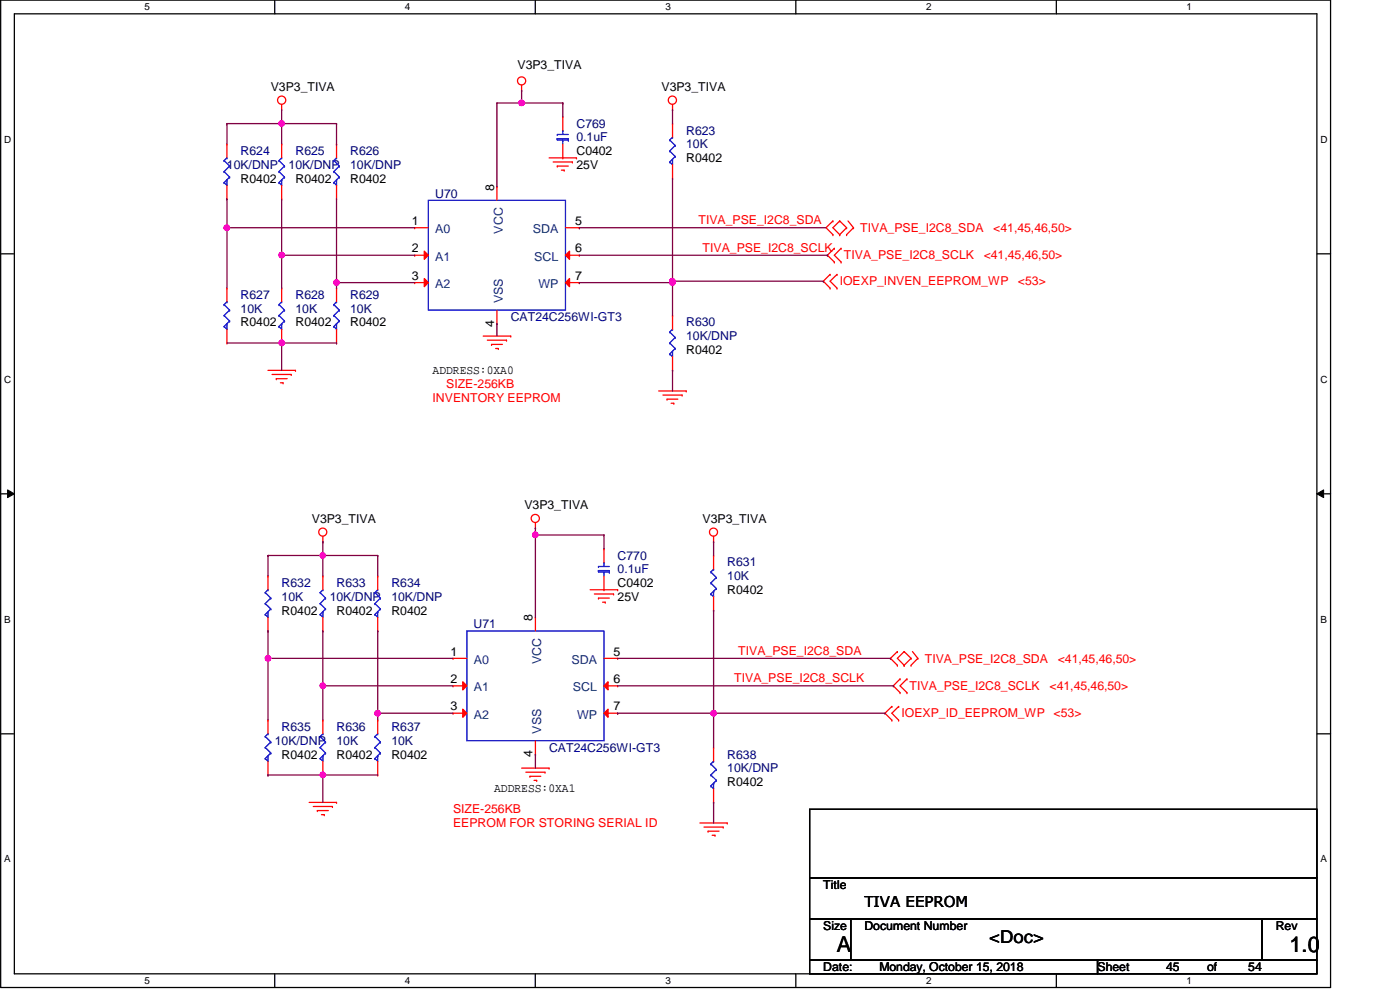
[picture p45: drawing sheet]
<svg xmlns="http://www.w3.org/2000/svg" width="420mm" height="297mm" viewBox="0 0 420 297" stroke-linecap="round" stroke-linejoin="round" font-family="sans-serif">
<defs><g id="words">
<g font-size="6.6">
<text x="251.2" y="285.7">A</text>
<text x="387" y="285.7">1.0</text>
</g>
<text font-size="5.3" x="296.9" y="283">&lt;Doc&gt;</text>
<text font-size="4.5" x="259.4" y="272">TIVA EEPROM</text>
<g font-size="3.7">
<text x="155.3" y="20.6">V3P3_TIVA</text>
<text x="81.3" y="27.2">V3P3_TIVA</text>
<text x="198.5" y="27.2">V3P3_TIVA</text>
<text x="173" y="46.5">C0402</text>
<text x="173" y="50.7">25V</text>
<text x="205.9" y="48.6">R0402</text>
<text x="72.2" y="54.8">R0402</text>
<text x="88.7" y="54.8">R0402</text>
<text x="105.1" y="54.8">R0402</text>
<text x="148.3" y="57.2" transform="rotate(-90 148.3 57.2)">8</text>
<text x="123.6" y="67.5">1</text>
<text x="172.6" y="67.5">5</text>
<text x="123.6" y="75.7">2</text>
<text x="172.6" y="75.7">6</text>
<text x="123.6" y="83.9">3</text>
<text x="172.6" y="83.9">7</text>
<text x="72.2" y="98">R0402</text>
<text x="88.7" y="98">R0402</text>
<text x="105.1" y="98">R0402</text>
<text x="148.3" y="98" transform="rotate(-90 148.3 98)">4</text>
<text x="205.9" y="106.2">R0402</text>
<text x="129.8" y="112.1">ADDRESS:0XA0</text>
<text x="157.4" y="152.7">V3P3_TIVA</text>
<text x="93.6" y="156.8">V3P3_TIVA</text>
<text x="210.9" y="156.8">V3P3_TIVA</text>
<text x="185.4" y="176.1">C0402</text>
<text x="218.3" y="178.2">R0402</text>
<text x="84.5" y="184.4">R0402</text>
<text x="101" y="184.4">R0402</text>
<text x="117.5" y="184.4">R0402</text>
<text x="185.4" y="180.3">25V</text>
<text x="159.8" y="186.4" transform="rotate(-90 159.8 186.4)">8</text>
<text x="135.2" y="196.7">1</text>
<text x="184.1" y="196.7">5</text>
<text x="135.2" y="204.9">2</text>
<text x="184.1" y="204.9">6</text>
<text x="135.2" y="213.1">3</text>
<text x="184.1" y="213.1">7</text>
<text x="84.5" y="227.6">R0402</text>
<text x="101" y="227.6">R0402</text>
<text x="117.5" y="227.6">R0402</text>
<text x="159.8" y="227.2" transform="rotate(-90 159.8 227.2)">4</text>
<text x="148.3" y="237.6">ADDRESS:0XA1</text>
<text x="218.3" y="235.8">R0402</text>
<text x="247.1" y="266.7">Title</text>
<text x="247.1" y="279">Size</text>
<text x="259.4" y="279">Document Number</text>
<text x="382.9" y="279">Rev</text>
<text x="247.1" y="291.4">Date:</text>
<text x="263.9" y="291.4">Monday, October 15, 2018</text>
<text x="329.4" y="291.4">Sheet</text>
<text x="350" y="291.4">45</text>
<text x="362.3" y="291.4">of</text>
<text x="374.6" y="291.4">54</text>
</g>
<g font-size="3.7" fill="#000080">
<text x="173" y="38.3">C769</text>
<text x="205.9" y="40.4">R623</text>
<text x="72.2" y="46.5">R624</text>
<text x="88.7" y="46.5">R625</text>
<text x="105.1" y="46.5">R626</text>
<text x="173" y="42.4">0.1uF</text>
<text x="205.9" y="44.5">10K</text>
<text x="68.1" y="50.7">10K/DNP</text>
<text x="86.6" y="50.7">10K/DNP</text>
<text x="105.1" y="50.7">10K/DNP</text>
<text x="130.6" y="59.3">U70</text>
<text x="72.2" y="89.7">R627</text>
<text x="88.7" y="89.7">R628</text>
<text x="105.1" y="89.7">R629</text>
<text x="72.2" y="93.9">10K</text>
<text x="88.7" y="93.9">10K</text>
<text x="105.1" y="93.9">10K</text>
<text x="153.3" y="96.4">CAT24C256WI-GT3</text>
<text x="205.9" y="98">R630</text>
<text x="205.9" y="102.1">10K/DNP</text>
<text x="185.4" y="167.9">C770</text>
<text x="185.4" y="172">0.1uF</text>
<text x="218.3" y="170">R631</text>
<text x="84.5" y="176.1">R632</text>
<text x="101" y="176.1">R633</text>
<text x="117.5" y="176.1">R634</text>
<text x="218.3" y="174.1">10K</text>
<text x="84.5" y="180.3">10K</text>
<text x="99" y="180.3">10K/DNP</text>
<text x="117.5" y="180.3">10K/DNP</text>
<text x="142.1" y="188.5">U71</text>
<text x="84.5" y="219.4">R635</text>
<text x="101" y="219.4">R636</text>
<text x="117.5" y="219.4">R637</text>
<text x="82.5" y="223.5">10K/DNP</text>
<text x="101" y="223.5">10K</text>
<text x="117.5" y="223.5">10K</text>
<text x="164.8" y="225.6">CAT24C256WI-GT3</text>
<text x="218.3" y="227.6">R638</text>
<text x="218.3" y="231.7">10K/DNP</text>
</g>
<g font-size="3.7" fill="#004080">
<text x="130.6" y="70">A0</text>
<text x="150.9" y="70.1" transform="rotate(-90 150.9 70.1)">VCC</text>
<text x="159.9" y="70">SDA</text>
<text x="130.6" y="78.2">A1</text>
<text x="160.3" y="78.2">SCL</text>
<text x="130.6" y="86.4">A2</text>
<text x="161.6" y="86.4">WP</text>
<text x="150.9" y="91" transform="rotate(-90 150.9 91)">VSS</text>
<text x="142.2" y="199.2">A0</text>
<text x="162.4" y="199.3" transform="rotate(-90 162.4 199.3)">VCC</text>
<text x="171.5" y="199.2">SDA</text>
<text x="142.2" y="207.4">A1</text>
<text x="171.9" y="207.4">SCL</text>
<text x="142.2" y="215.6">A2</text>
<text x="173.2" y="215.6">WP</text>
<text x="162.4" y="220.2" transform="rotate(-90 162.4 220.2)">VSS</text>
</g>
<g font-size="3.7" fill="#f00">
<text x="209.6" y="67.3">TIVA_PSE_I2C8_SDA</text>
<text x="258.2" y="69.6">TIVA_PSE_I2C8_SDA</text>
<text x="298.1" y="69.6">&lt;41,45,46,50&gt;</text>
<text x="210.9" y="75.6">TIVA_PSE_I2C8_SCLK</text>
<text x="253.3" y="77.8">TIVA_PSE_I2C8_SCLK</text>
<text x="295.2" y="77.8">&lt;41,45,46,50&gt;</text>
<text x="252" y="85.6">IOEXP_INVEN_EEPROM_WP</text>
<text x="305.5" y="85.6">&lt;53&gt;</text>
<text x="133.9" y="116.5">SIZE-256KB</text>
<text x="129.8" y="120.6">INVENTORY EEPROM</text>
<text x="221.6" y="196.5">TIVA_PSE_I2C8_SDA</text>
<text x="277.5" y="198.8">TIVA_PSE_I2C8_SDA</text>
<text x="317.4" y="198.8">&lt;41,45,46,50&gt;</text>
<text x="220.3" y="204.8">TIVA_PSE_I2C8_SCLK</text>
<text x="273" y="207">TIVA_PSE_I2C8_SCLK</text>
<text x="315" y="207">&lt;41,45,46,50&gt;</text>
<text x="270.5" y="215.3">IOEXP_ID_EEPROM_WP</text>
<text x="316.2" y="215.3">&lt;53&gt;</text>
<text x="136" y="244.1">SIZE-256KB</text>
<text x="136" y="248.2">EEPROM FOR STORING SERIAL ID</text>
</g>
<g font-size="3">
<text x="43.4" y="3.1">5</text>
<text x="121.5" y="3.1">4</text>
<text x="199.7" y="3.1">3</text>
<text x="277.9" y="3.1">2</text>
<text x="356.1" y="3.1">1</text>
<text x="1.3" y="42.8">D</text>
<text x="396.3" y="42.8">D</text>
<text x="1.3" y="114.8">C</text>
<text x="396.3" y="114.8">C</text>
<text x="1.3" y="186.8">B</text>
<text x="396.3" y="186.8">B</text>
<text x="1.3" y="258.8">A</text>
<text x="396.3" y="258.8">A</text>
<text x="43.4" y="295.2">5</text>
<text x="121.5" y="295.2">4</text>
<text x="199.7" y="295.2">3</text>
<text x="277.9" y="295.2">2</text>
<text x="356.1" y="295.2">1</text>
</g>
</g></defs>
<path d="M.2 0h399.1v296.3h-399.1zM4.3 4.1h390.9v288.1h-390.9z" fill="none" stroke="#000" stroke-width=".38"/>
<g fill="#fff">
<path d="M43.4 .5h1.6v3.2h-1.6z"/>
<path d="M43.4 292.6h1.6v3.3h-1.6z"/>
</g>
<path d="M82.5 0v4.1M82.5 292.2v4.1" fill="none" stroke="#000" stroke-width=".38"/>
<g fill="#fff">
<path d="M121.5 .5h1.6v3.2h-1.6z"/>
<path d="M121.5 292.6h1.6v3.3h-1.6z"/>
</g>
<path d="M160.6 0v4.1M160.6 292.2v4.1" fill="none" stroke="#000" stroke-width=".38"/>
<g fill="#fff">
<path d="M199.7 .5h1.6v3.2h-1.6z"/>
<path d="M199.7 292.6h1.6v3.3h-1.6z"/>
</g>
<path d="M238.8 0v4.1M238.8 292.2v4.1" fill="none" stroke="#000" stroke-width=".38"/>
<g fill="#fff">
<path d="M277.9 .5h1.6v3.2h-1.6z"/>
<path d="M277.9 292.6h1.6v3.3h-1.6z"/>
</g>
<path d="M317 0v4.1M317 292.2v4.1" fill="none" stroke="#000" stroke-width=".38"/>
<g fill="#fff">
<path d="M356.1 .5h1.6v3.2h-1.6z"/>
<path d="M356.1 292.6h1.6v3.3h-1.6z"/>
<path d="M1.3 40.1h2.1v3.3h-2.1z"/>
<path d="M396.3 40.1h2.1v3.3h-2.1z"/>
<path d="M1.3 112.1h2.1v3.3h-2.1z"/>
<path d="M396.3 112.1h2.1v3.3h-2.1z"/>
</g>
<path d="M.2 76.2h4.1M395.2 76.2h4.1" fill="none" stroke="#000" stroke-width=".38"/>
<g fill="#fff">
<path d="M1.3 184.1h1.9v3.3h-1.9z"/>
<path d="M396.3 184.1h1.9v3.3h-1.9z"/>
</g>
<path d="M.2 148.2h4.1M395.2 148.2h4.1" fill="none" stroke="#000" stroke-width=".38"/>
<path d="M2.3 147l2 1.2-2 1.1zM395.2 148.2l2-1.2v2.3z" fill="#000"/>
<path d="M2.3 147l2 1.2-2 1.1zM395.2 148.2l2-1.2v2.3z" fill="none" stroke="#000" stroke-width=".3"/>
<g fill="#fff">
<path d="M1.2 256.2h2v3.2h-2z"/>
<path d="M396.2 256.2h2v3.2h-2z"/>
</g>
<path d="M.2 220.2h4.1M395.2 220.2h4.1" fill="none" stroke="#000" stroke-width=".38"/>
<path d="M156.5 25.5v1.7" fill="none" stroke="#f00" stroke-width=".38"/>
<circle cx="156.5" cy="27.2" r=".19" fill="#f00"/>
<g fill="none" stroke="#f00" stroke-width=".38">
<path d="M164.8 47.4h8.2"/>
<circle cx="156.5" cy="24.3" r="1.22"/>
</g>
<circle cx="173" cy="47.4" r=".19" fill="#f00"/>
<path d="M166 48.6h5.8" fill="none" stroke="#f00" stroke-width=".38"/>
<circle cx="171.8" cy="48.6" r=".19" fill="#f00"/>
<path d="M167.2 49.8h3.3" fill="none" stroke="#f00" stroke-width=".38"/>
<circle cx="167.2" cy="49.8" r=".19" fill="#f00"/>
<path d="M168.5 51.1h.8" fill="none" stroke="#f00" stroke-width=".38"/>
<circle cx="169.3" cy="51.1" r=".19" fill="#f00"/>
<path d="M145 100.8h8.3" fill="none" stroke="#f00" stroke-width=".38"/>
<circle cx="153.3" cy="100.8" r=".19" fill="#f00"/>
<path d="M146.3 102.1h5.7" fill="none" stroke="#f00" stroke-width=".38"/>
<circle cx="152" cy="102.1" r=".19" fill="#f00"/>
<path d="M147.5 103.3h3.3" fill="none" stroke="#f00" stroke-width=".38"/>
<circle cx="147.5" cy="103.3" r=".19" fill="#f00"/>
<path d="M148.7 104.6h.9" fill="none" stroke="#f00" stroke-width=".38"/>
<circle cx="149.6" cy="104.6" r=".19" fill="#f00"/>
<path d="M80.4 111.1h8.3" fill="none" stroke="#f00" stroke-width=".38"/>
<circle cx="88.7" cy="111.1" r=".19" fill="#f00"/>
<path d="M81.6 112.4h5.8" fill="none" stroke="#f00" stroke-width=".38"/>
<circle cx="87.4" cy="112.4" r=".19" fill="#f00"/>
<path d="M82.9 113.6h3.3" fill="none" stroke="#f00" stroke-width=".38"/>
<circle cx="82.9" cy="113.6" r=".19" fill="#f00"/>
<path d="M84.1 114.9h.9" fill="none" stroke="#f00" stroke-width=".38"/>
<circle cx="85" cy="114.9" r=".19" fill="#f00"/>
<path d="M84.5 31.3v1.6" fill="none" stroke="#f00" stroke-width=".38"/>
<circle cx="84.5" cy="32.9" r=".19" fill="#f00"/>
<g fill="none" stroke="#f00" stroke-width=".38">
<path d="M201.8 31.3v1.6"/>
<circle cx="84.5" cy="30.1" r="1.23"/>
</g>
<circle cx="201.8" cy="32.9" r=".19" fill="#f00"/>
<g fill="none" stroke="#f00" stroke-width=".38">
<path d="M197.7 117.3h8.2"/>
<circle cx="201.8" cy="30.1" r="1.23"/>
</g>
<circle cx="205.9" cy="117.3" r=".19" fill="#f00"/>
<path d="M199 118.5h5.7" fill="none" stroke="#f00" stroke-width=".38"/>
<circle cx="204.7" cy="118.5" r=".19" fill="#f00"/>
<path d="M200.2 119.8h3.2" fill="none" stroke="#f00" stroke-width=".38"/>
<circle cx="200.2" cy="119.8" r=".19" fill="#f00"/>
<path d="M201.4 121h.8" fill="none" stroke="#f00" stroke-width=".38"/>
<circle cx="202.2" cy="121" r=".19" fill="#f00"/>
<path d="M160.7 156.8v1.7" fill="none" stroke="#f00" stroke-width=".38"/>
<circle cx="160.7" cy="158.5" r=".19" fill="#f00"/>
<g fill="none" stroke="#f00" stroke-width=".38">
<path d="M177.1 177h8.3"/>
<circle cx="160.6" cy="155.6" r="1.22"/>
</g>
<circle cx="185.4" cy="177" r=".19" fill="#f00"/>
<path d="M178.4 178.2h5.7" fill="none" stroke="#f00" stroke-width=".38"/>
<circle cx="184.1" cy="178.2" r=".19" fill="#f00"/>
<path d="M179.6 179.5h3.3" fill="none" stroke="#f00" stroke-width=".38"/>
<circle cx="179.6" cy="179.5" r=".19" fill="#f00"/>
<path d="M180.8 180.7h.8" fill="none" stroke="#f00" stroke-width=".38"/>
<circle cx="181.6" cy="180.7" r=".19" fill="#f00"/>
<path d="M156.5 230.5h8.3" fill="none" stroke="#f00" stroke-width=".38"/>
<circle cx="164.8" cy="230.5" r=".19" fill="#f00"/>
<path d="M157.8 231.7h5.8" fill="none" stroke="#f00" stroke-width=".38"/>
<circle cx="163.6" cy="231.7" r=".19" fill="#f00"/>
<path d="M159 232.9h3.3" fill="none" stroke="#f00" stroke-width=".38"/>
<circle cx="159" cy="232.9" r=".19" fill="#f00"/>
<path d="M160.3 234.1h.8" fill="none" stroke="#f00" stroke-width=".38"/>
<circle cx="161.1" cy="234.1" r=".19" fill="#f00"/>
<path d="M92.8 240.7h8.2" fill="none" stroke="#f00" stroke-width=".38"/>
<circle cx="101" cy="240.7" r=".19" fill="#f00"/>
<path d="M94 242h5.8" fill="none" stroke="#f00" stroke-width=".38"/>
<circle cx="99.8" cy="242" r=".19" fill="#f00"/>
<path d="M95.2 243.2h3.3" fill="none" stroke="#f00" stroke-width=".38"/>
<circle cx="95.2" cy="243.2" r=".19" fill="#f00"/>
<path d="M96.5 244.4h.8" fill="none" stroke="#f00" stroke-width=".38"/>
<circle cx="97.3" cy="244.4" r=".19" fill="#f00"/>
<path d="M96.9 160.9v1.7" fill="none" stroke="#f00" stroke-width=".38"/>
<circle cx="96.9" cy="162.6" r=".19" fill="#f00"/>
<g fill="none" stroke="#f00" stroke-width=".38">
<path d="M214.2 160.9v1.7"/>
<circle cx="96.9" cy="159.7" r="1.21"/>
</g>
<circle cx="214.2" cy="162.6" r=".19" fill="#f00"/>
<g fill="none" stroke="#f00" stroke-width=".38">
<path d="M210 246.9h8.3"/>
<circle cx="214.1" cy="159.7" r="1.21"/>
</g>
<circle cx="218.3" cy="246.9" r=".19" fill="#f00"/>
<path d="M211.3 248.2h5.7" fill="none" stroke="#f00" stroke-width=".38"/>
<circle cx="217" cy="248.2" r=".19" fill="#f00"/>
<path d="M212.5 249.4h3.3" fill="none" stroke="#f00" stroke-width=".38"/>
<circle cx="212.5" cy="249.4" r=".19" fill="#f00"/>
<path d="M213.7 250.6h.9" fill="none" stroke="#f00" stroke-width=".38"/>
<circle cx="214.6" cy="250.6" r=".19" fill="#f00"/>
<path d="M249.1 82.3l-2 2.1" fill="none" stroke="#f00" stroke-width=".38"/>
<circle cx="249.1" cy="82.3" r=".19" fill="#f00"/>
<path d="M247.1 84.4l2 2" fill="none" stroke="#f00" stroke-width=".38"/>
<circle cx="249.1" cy="86.4" r=".19" fill="#f00"/>
<path d="M249.1 84.4l2.1 2" fill="none" stroke="#f00" stroke-width=".38"/>
<circle cx="251.2" cy="86.4" r=".19" fill="#f00"/>
<path d="M251.2 82.3l-2.1 2.1" fill="none" stroke="#f00" stroke-width=".38"/>
<circle cx="251.2" cy="82.3" r=".19" fill="#f00"/>
<path d="M267.7 212l-2.1 2" fill="none" stroke="#f00" stroke-width=".38"/>
<circle cx="267.7" cy="212" r=".19" fill="#f00"/>
<path d="M265.6 214l2.1 2.1" fill="none" stroke="#f00" stroke-width=".38"/>
<circle cx="267.7" cy="216.1" r=".19" fill="#f00"/>
<path d="M267.7 214l2 2.1" fill="none" stroke="#f00" stroke-width=".38"/>
<circle cx="269.7" cy="216.1" r=".19" fill="#f00"/>
<path d="M269.7 212l-2 2" fill="none" stroke="#f00" stroke-width=".38"/>
<circle cx="269.7" cy="212" r=".19" fill="#f00"/>
<path d="M250.4 74.5l-2.1 2.1" fill="none" stroke="#f00" stroke-width=".38"/>
<circle cx="250.4" cy="74.5" r=".19" fill="#f00"/>
<path d="M248.3 76.6l2.1 2" fill="none" stroke="#f00" stroke-width=".38"/>
<circle cx="250.4" cy="78.6" r=".19" fill="#f00"/>
<path d="M250.4 76.6l2 2" fill="none" stroke="#f00" stroke-width=".38"/>
<circle cx="252.4" cy="78.6" r=".19" fill="#f00"/>
<path d="M252.4 74.5l-2 2.1" fill="none" stroke="#f00" stroke-width=".38"/>
<circle cx="252.4" cy="74.5" r=".19" fill="#f00"/>
<path d="M250 66.3l-2.1 2" fill="none" stroke="#f00" stroke-width=".38"/>
<circle cx="250" cy="66.3" r=".19" fill="#f00"/>
<path d="M247.9 68.3l2.1 2.1" fill="none" stroke="#f00" stroke-width=".38"/>
<circle cx="250" cy="70.4" r=".19" fill="#f00"/>
<path d="M250 68.3l2 2.1" fill="none" stroke="#f00" stroke-width=".38"/>
<circle cx="252" cy="70.4" r=".19" fill="#f00"/>
<path d="M252 66.3l-2 2" fill="none" stroke="#f00" stroke-width=".38"/>
<circle cx="252" cy="66.3" r=".19" fill="#f00"/>
<path d="M252 66.3l2.1 2" fill="none" stroke="#f00" stroke-width=".38"/>
<circle cx="254.1" cy="68.3" r=".19" fill="#f00"/>
<path d="M254.1 68.3l-2.1 2.1" fill="none" stroke="#f00" stroke-width=".38"/>
<circle cx="252" cy="70.4" r=".19" fill="#f00"/>
<path d="M254.5 66.3l1.6 2" fill="none" stroke="#f00" stroke-width=".38"/>
<circle cx="256.1" cy="68.3" r=".19" fill="#f00"/>
<path d="M256.1 68.3l-2 2.1" fill="none" stroke="#f00" stroke-width=".38"/>
<circle cx="254.1" cy="70.4" r=".19" fill="#f00"/>
<path d="M269.3 195.5l-2.1 2" fill="none" stroke="#f00" stroke-width=".38"/>
<circle cx="269.3" cy="195.5" r=".19" fill="#f00"/>
<path d="M267.2 197.5l2.1 2.1" fill="none" stroke="#f00" stroke-width=".38"/>
<circle cx="269.3" cy="199.6" r=".19" fill="#f00"/>
<path d="M269.3 197.5l2 2.1" fill="none" stroke="#f00" stroke-width=".38"/>
<circle cx="271.3" cy="199.6" r=".19" fill="#f00"/>
<path d="M271.3 195.5l-2 2" fill="none" stroke="#f00" stroke-width=".38"/>
<circle cx="271.3" cy="195.5" r=".19" fill="#f00"/>
<path d="M271.3 195.5l2.1 2" fill="none" stroke="#f00" stroke-width=".38"/>
<circle cx="273.4" cy="197.5" r=".19" fill="#f00"/>
<path d="M273.4 197.5l-2.1 2.1" fill="none" stroke="#f00" stroke-width=".38"/>
<circle cx="271.3" cy="199.6" r=".19" fill="#f00"/>
<path d="M273.8 195.5l1.7 2" fill="none" stroke="#f00" stroke-width=".38"/>
<circle cx="275.5" cy="197.5" r=".19" fill="#f00"/>
<path d="M275.5 197.5l-2.1 2.1" fill="none" stroke="#f00" stroke-width=".38"/>
<circle cx="273.4" cy="199.6" r=".19" fill="#f00"/>
<path d="M270.1 203.7l-2 2.1" fill="none" stroke="#f00" stroke-width=".38"/>
<circle cx="270.1" cy="203.7" r=".19" fill="#f00"/>
<path d="M268.1 205.8l2 2" fill="none" stroke="#f00" stroke-width=".38"/>
<circle cx="270.1" cy="207.8" r=".19" fill="#f00"/>
<path d="M270.1 205.8l2.1 2" fill="none" stroke="#f00" stroke-width=".38"/>
<circle cx="272.2" cy="207.8" r=".19" fill="#f00"/>
<path d="M272.2 203.7l-2.1 2.1" fill="none" stroke="#f00" stroke-width=".38"/>
<circle cx="272.2" cy="203.7" r=".19" fill="#f00"/>
<path d="M243 242.8h152.2v20.6h-152.2zM243 263.4h152.2v12.3h-152.2zM243 275.7h12.3v12.4h-12.3zM255.3 275.7h123.4v12.4h-123.4zM378.7 275.7h16.5v12.4h-16.5zM243 288.1h86.4v4.1h-86.4zM329.4 288.1h65.8v4.1h-65.8z" fill="none" stroke="#000" stroke-width=".38"/>
<path d="M67.3 98l.8 .8" fill="none" stroke="#00f" stroke-width=".38"/>
<circle cx="67.3" cy="98" r=".19" fill="#00f"/>
<path d="M68.9 96.3l-1.6 1.7" fill="none" stroke="#00f" stroke-width=".38"/>
<circle cx="68.9" cy="96.3" r=".19" fill="#00f"/>
<path d="M67.3 94.7l1.6 1.6" fill="none" stroke="#00f" stroke-width=".38"/>
<circle cx="67.3" cy="94.7" r=".19" fill="#00f"/>
<path d="M68.9 93l-1.6 1.7" fill="none" stroke="#00f" stroke-width=".38"/>
<circle cx="68.9" cy="93" r=".19" fill="#00f"/>
<path d="M67.3 91.4l1.6 1.6" fill="none" stroke="#00f" stroke-width=".38"/>
<circle cx="67.3" cy="91.4" r=".19" fill="#00f"/>
<path d="M68.1 90.6l-.8 .8" fill="none" stroke="#00f" stroke-width=".38"/>
<circle cx="68.1" cy="90.6" r=".19" fill="#00f"/>
<path d="M68.1 97.2v1.6" fill="none" stroke="#00f" stroke-width=".38"/>
<circle cx="68.1" cy="97.2" r=".19" fill="#00f"/>
<path d="M68.1 98.8v4.1" fill="none" stroke="#f00" stroke-width=".38"/>
<circle cx="68.1" cy="102.9" r=".19" fill="#f00"/>
<path d="M68.1 86.4v4.2" fill="none" stroke="#f00" stroke-width=".38"/>
<circle cx="68.1" cy="86.4" r=".19" fill="#f00"/>
<path d="M213.3 178.2l.9 .8" fill="none" stroke="#00f" stroke-width=".38"/>
<circle cx="213.3" cy="178.2" r=".19" fill="#00f"/>
<path d="M215 176.6l-1.7 1.6" fill="none" stroke="#00f" stroke-width=".38"/>
<circle cx="215" cy="176.6" r=".19" fill="#00f"/>
<path d="M213.3 174.9l1.7 1.7" fill="none" stroke="#00f" stroke-width=".38"/>
<circle cx="213.3" cy="174.9" r=".19" fill="#00f"/>
<path d="M215 173.3l-1.7 1.6" fill="none" stroke="#00f" stroke-width=".38"/>
<circle cx="215" cy="173.3" r=".19" fill="#00f"/>
<path d="M213.3 171.6l1.7 1.7" fill="none" stroke="#00f" stroke-width=".38"/>
<circle cx="213.3" cy="171.6" r=".19" fill="#00f"/>
<path d="M214.2 170.8l-.9 .8" fill="none" stroke="#00f" stroke-width=".38"/>
<circle cx="214.2" cy="170.8" r=".19" fill="#00f"/>
<path d="M214.2 177.4v1.6" fill="none" stroke="#00f" stroke-width=".38"/>
<circle cx="214.2" cy="177.4" r=".19" fill="#00f"/>
<path d="M214.2 179v4.1" fill="none" stroke="#f00" stroke-width=".38"/>
<circle cx="214.2" cy="183.1" r=".19" fill="#f00"/>
<path d="M214.2 166.7v4.1" fill="none" stroke="#f00" stroke-width=".38"/>
<circle cx="214.2" cy="166.7" r=".19" fill="#f00"/>
<path d="M67.3 54.8l.8 .8" fill="none" stroke="#00f" stroke-width=".38"/>
<circle cx="67.3" cy="54.8" r=".19" fill="#00f"/>
<path d="M68.9 53.1l-1.6 1.7" fill="none" stroke="#00f" stroke-width=".38"/>
<circle cx="68.9" cy="53.1" r=".19" fill="#00f"/>
<path d="M67.3 51.5l1.6 1.6" fill="none" stroke="#00f" stroke-width=".38"/>
<circle cx="67.3" cy="51.5" r=".19" fill="#00f"/>
<path d="M68.9 49.8l-1.6 1.7" fill="none" stroke="#00f" stroke-width=".38"/>
<circle cx="68.9" cy="49.8" r=".19" fill="#00f"/>
<path d="M67.3 48.2l1.6 1.6" fill="none" stroke="#00f" stroke-width=".38"/>
<circle cx="67.3" cy="48.2" r=".19" fill="#00f"/>
<path d="M68.1 47.4l-.8 .8" fill="none" stroke="#00f" stroke-width=".38"/>
<circle cx="68.1" cy="47.4" r=".19" fill="#00f"/>
<path d="M68.1 53.9v1.7" fill="none" stroke="#00f" stroke-width=".38"/>
<circle cx="68.1" cy="53.9" r=".19" fill="#00f"/>
<path d="M68.1 55.6v4.1" fill="none" stroke="#f00" stroke-width=".38"/>
<circle cx="68.1" cy="59.7" r=".19" fill="#f00"/>
<path d="M68.1 43.2v4.2" fill="none" stroke="#f00" stroke-width=".38"/>
<circle cx="68.1" cy="43.2" r=".19" fill="#f00"/>
<path d="M213.3 235.8l.9 .8" fill="none" stroke="#00f" stroke-width=".38"/>
<circle cx="213.3" cy="235.8" r=".19" fill="#00f"/>
<path d="M215 234.1l-1.7 1.7" fill="none" stroke="#00f" stroke-width=".38"/>
<circle cx="215" cy="234.1" r=".19" fill="#00f"/>
<path d="M213.3 232.5l1.7 1.6" fill="none" stroke="#00f" stroke-width=".38"/>
<circle cx="213.3" cy="232.5" r=".19" fill="#00f"/>
<path d="M215 230.9l-1.7 1.6" fill="none" stroke="#00f" stroke-width=".38"/>
<circle cx="215" cy="230.9" r=".19" fill="#00f"/>
<path d="M213.3 229.2l1.7 1.7" fill="none" stroke="#00f" stroke-width=".38"/>
<circle cx="213.3" cy="229.2" r=".19" fill="#00f"/>
<path d="M214.2 228.4l-.9 .8" fill="none" stroke="#00f" stroke-width=".38"/>
<circle cx="214.2" cy="228.4" r=".19" fill="#00f"/>
<path d="M214.2 235v1.6" fill="none" stroke="#00f" stroke-width=".38"/>
<circle cx="214.2" cy="235" r=".19" fill="#00f"/>
<path d="M214.2 236.6v4.1" fill="none" stroke="#f00" stroke-width=".38"/>
<circle cx="214.2" cy="240.7" r=".19" fill="#f00"/>
<path d="M214.2 224.3v4.1" fill="none" stroke="#f00" stroke-width=".38"/>
<circle cx="214.2" cy="224.3" r=".19" fill="#f00"/>
<path d="M83.7 98l.8 .8" fill="none" stroke="#00f" stroke-width=".38"/>
<circle cx="83.7" cy="98" r=".19" fill="#00f"/>
<path d="M85.4 96.3l-1.7 1.7" fill="none" stroke="#00f" stroke-width=".38"/>
<circle cx="85.4" cy="96.3" r=".19" fill="#00f"/>
<path d="M83.7 94.7l1.7 1.6" fill="none" stroke="#00f" stroke-width=".38"/>
<circle cx="83.7" cy="94.7" r=".19" fill="#00f"/>
<path d="M85.4 93l-1.7 1.7" fill="none" stroke="#00f" stroke-width=".38"/>
<circle cx="85.4" cy="93" r=".19" fill="#00f"/>
<path d="M83.7 91.4l1.7 1.6" fill="none" stroke="#00f" stroke-width=".38"/>
<circle cx="83.7" cy="91.4" r=".19" fill="#00f"/>
<path d="M84.5 90.6l-.8 .8" fill="none" stroke="#00f" stroke-width=".38"/>
<circle cx="84.5" cy="90.6" r=".19" fill="#00f"/>
<path d="M84.5 97.2v1.6" fill="none" stroke="#00f" stroke-width=".38"/>
<circle cx="84.5" cy="97.2" r=".19" fill="#00f"/>
<path d="M84.5 98.8v4.1" fill="none" stroke="#f00" stroke-width=".38"/>
<circle cx="84.5" cy="102.9" r=".19" fill="#f00"/>
<path d="M84.5 86.4v4.2" fill="none" stroke="#f00" stroke-width=".38"/>
<circle cx="84.5" cy="86.4" r=".19" fill="#f00"/>
<path d="M79.6 184.4l.8 .8" fill="none" stroke="#00f" stroke-width=".38"/>
<circle cx="79.6" cy="184.4" r=".19" fill="#00f"/>
<path d="M81.3 182.7l-1.7 1.7" fill="none" stroke="#00f" stroke-width=".38"/>
<circle cx="81.3" cy="182.7" r=".19" fill="#00f"/>
<path d="M79.6 181.1l1.7 1.6" fill="none" stroke="#00f" stroke-width=".38"/>
<circle cx="79.6" cy="181.1" r=".19" fill="#00f"/>
<path d="M81.3 179.5l-1.7 1.6" fill="none" stroke="#00f" stroke-width=".38"/>
<circle cx="81.3" cy="179.5" r=".19" fill="#00f"/>
<path d="M79.6 177.8l1.7 1.7" fill="none" stroke="#00f" stroke-width=".38"/>
<circle cx="79.6" cy="177.8" r=".19" fill="#00f"/>
<path d="M80.4 177l-.8 .8" fill="none" stroke="#00f" stroke-width=".38"/>
<circle cx="80.4" cy="177" r=".19" fill="#00f"/>
<path d="M80.4 183.6v1.6" fill="none" stroke="#00f" stroke-width=".38"/>
<circle cx="80.4" cy="183.6" r=".19" fill="#00f"/>
<path d="M80.4 185.2v4.1" fill="none" stroke="#f00" stroke-width=".38"/>
<circle cx="80.4" cy="189.3" r=".19" fill="#f00"/>
<path d="M80.4 172.8v4.2" fill="none" stroke="#f00" stroke-width=".38"/>
<circle cx="80.4" cy="172.8" r=".19" fill="#f00"/>
<path d="M83.7 54.8l.8 .8" fill="none" stroke="#00f" stroke-width=".38"/>
<circle cx="83.7" cy="54.8" r=".19" fill="#00f"/>
<path d="M85.4 53.1l-1.7 1.7" fill="none" stroke="#00f" stroke-width=".38"/>
<circle cx="85.4" cy="53.1" r=".19" fill="#00f"/>
<path d="M83.7 51.5l1.7 1.6" fill="none" stroke="#00f" stroke-width=".38"/>
<circle cx="83.7" cy="51.5" r=".19" fill="#00f"/>
<path d="M85.4 49.8l-1.7 1.7" fill="none" stroke="#00f" stroke-width=".38"/>
<circle cx="85.4" cy="49.8" r=".19" fill="#00f"/>
<path d="M83.7 48.2l1.7 1.6" fill="none" stroke="#00f" stroke-width=".38"/>
<circle cx="83.7" cy="48.2" r=".19" fill="#00f"/>
<path d="M84.5 47.4l-.8 .8" fill="none" stroke="#00f" stroke-width=".38"/>
<circle cx="84.5" cy="47.4" r=".19" fill="#00f"/>
<path d="M84.5 53.9v1.7" fill="none" stroke="#00f" stroke-width=".38"/>
<circle cx="84.5" cy="53.9" r=".19" fill="#00f"/>
<path d="M84.5 55.6v4.1" fill="none" stroke="#f00" stroke-width=".38"/>
<circle cx="84.5" cy="59.7" r=".19" fill="#f00"/>
<path d="M84.5 43.2v4.2" fill="none" stroke="#f00" stroke-width=".38"/>
<circle cx="84.5" cy="43.2" r=".19" fill="#f00"/>
<path d="M96.1 227.6l.8 .8" fill="none" stroke="#00f" stroke-width=".38"/>
<circle cx="96.1" cy="227.6" r=".19" fill="#00f"/>
<path d="M97.7 225.9l-1.6 1.7" fill="none" stroke="#00f" stroke-width=".38"/>
<circle cx="97.7" cy="225.9" r=".19" fill="#00f"/>
<path d="M96.1 224.3l1.6 1.6" fill="none" stroke="#00f" stroke-width=".38"/>
<circle cx="96.1" cy="224.3" r=".19" fill="#00f"/>
<path d="M97.7 222.6l-1.6 1.7" fill="none" stroke="#00f" stroke-width=".38"/>
<circle cx="97.7" cy="222.6" r=".19" fill="#00f"/>
<path d="M96.1 221l1.6 1.6" fill="none" stroke="#00f" stroke-width=".38"/>
<circle cx="96.1" cy="221" r=".19" fill="#00f"/>
<path d="M96.9 220.2l-.8 .8" fill="none" stroke="#00f" stroke-width=".38"/>
<circle cx="96.9" cy="220.2" r=".19" fill="#00f"/>
<path d="M96.9 226.8v1.6" fill="none" stroke="#00f" stroke-width=".38"/>
<circle cx="96.9" cy="226.8" r=".19" fill="#00f"/>
<path d="M96.9 228.4v4.1" fill="none" stroke="#f00" stroke-width=".38"/>
<circle cx="96.9" cy="232.5" r=".19" fill="#f00"/>
<path d="M96.9 216.1v4.1" fill="none" stroke="#f00" stroke-width=".38"/>
<circle cx="96.9" cy="216.1" r=".19" fill="#f00"/>
<path d="M128.6 60.1h41.1v32.9h-41.1z" fill="none" stroke="#00f" stroke-width=".38"/>
<path d="M124.4 68.3h4.2" fill="none" stroke="#f00" stroke-width=".38"/>
<circle cx="124.4" cy="68.3" r=".19" fill="#f00"/>
<path d="M127.3 75.4l1.3 1.2-1.3 1.2z" fill="#f00"/>
<path d="M124.4 76.6h4.2M127.3 75.4l1.3 1.2-1.3 1.2z" fill="none" stroke="#f00" stroke-width=".38"/>
<circle cx="124.4" cy="76.6" r=".19" fill="#f00"/>
<path d="M127.3 83.6l1.3 1.2-1.3 1.2z" fill="#f00"/>
<path d="M124.4 84.8h4.2M127.3 83.6l1.3 1.2-1.3 1.2z" fill="none" stroke="#f00" stroke-width=".38"/>
<circle cx="124.4" cy="84.8" r=".19" fill="#f00"/>
<path d="M169.7 68.3h4.2" fill="none" stroke="#f00" stroke-width=".38"/>
<circle cx="173.9" cy="68.3" r=".19" fill="#f00"/>
<path d="M169.7 76.6l1.2-1.2v2.4z" fill="#f00"/>
<path d="M169.7 76.6l1.2-1.2v2.4zM169.7 76.6h4.2" fill="none" stroke="#f00" stroke-width=".38"/>
<circle cx="173.9" cy="76.6" r=".19" fill="#f00"/>
<path d="M169.7 84.8l1.2-1.2v2.4z" fill="#f00"/>
<path d="M169.7 84.8l1.2-1.2v2.4zM169.7 84.8h4.2" fill="none" stroke="#f00" stroke-width=".38"/>
<circle cx="173.9" cy="84.8" r=".19" fill="#f00"/>
<path d="M149.1 56v4.1" fill="none" stroke="#f00" stroke-width=".38"/>
<circle cx="149.1" cy="56" r=".19" fill="#f00"/>
<path d="M149.1 93v4.2" fill="none" stroke="#f00" stroke-width=".38"/>
<circle cx="149.1" cy="97.2" r=".19" fill="#f00"/>
<path d="M96.1 184.4l.8 .8" fill="none" stroke="#00f" stroke-width=".38"/>
<circle cx="96.1" cy="184.4" r=".19" fill="#00f"/>
<path d="M97.7 182.7l-1.6 1.7" fill="none" stroke="#00f" stroke-width=".38"/>
<circle cx="97.7" cy="182.7" r=".19" fill="#00f"/>
<path d="M96.1 181.1l1.6 1.6" fill="none" stroke="#00f" stroke-width=".38"/>
<circle cx="96.1" cy="181.1" r=".19" fill="#00f"/>
<path d="M97.7 179.5l-1.6 1.6" fill="none" stroke="#00f" stroke-width=".38"/>
<circle cx="97.7" cy="179.5" r=".19" fill="#00f"/>
<path d="M96.1 177.8l1.6 1.7" fill="none" stroke="#00f" stroke-width=".38"/>
<circle cx="96.1" cy="177.8" r=".19" fill="#00f"/>
<path d="M96.9 177l-.8 .8" fill="none" stroke="#00f" stroke-width=".38"/>
<circle cx="96.9" cy="177" r=".19" fill="#00f"/>
<path d="M96.9 183.6v1.6" fill="none" stroke="#00f" stroke-width=".38"/>
<circle cx="96.9" cy="183.6" r=".19" fill="#00f"/>
<path d="M96.9 185.2v4.1" fill="none" stroke="#f00" stroke-width=".38"/>
<circle cx="96.9" cy="189.3" r=".19" fill="#f00"/>
<path d="M96.9 172.8v4.2" fill="none" stroke="#f00" stroke-width=".38"/>
<circle cx="96.9" cy="172.8" r=".19" fill="#f00"/>
<path d="M112.5 227.6l.9 .8" fill="none" stroke="#00f" stroke-width=".38"/>
<circle cx="112.5" cy="227.6" r=".19" fill="#00f"/>
<path d="M114.2 225.9l-1.7 1.7" fill="none" stroke="#00f" stroke-width=".38"/>
<circle cx="114.2" cy="225.9" r=".19" fill="#00f"/>
<path d="M112.5 224.3l1.7 1.6" fill="none" stroke="#00f" stroke-width=".38"/>
<circle cx="112.5" cy="224.3" r=".19" fill="#00f"/>
<path d="M114.2 222.6l-1.7 1.7" fill="none" stroke="#00f" stroke-width=".38"/>
<circle cx="114.2" cy="222.6" r=".19" fill="#00f"/>
<path d="M112.5 221l1.7 1.6" fill="none" stroke="#00f" stroke-width=".38"/>
<circle cx="112.5" cy="221" r=".19" fill="#00f"/>
<path d="M113.4 220.2l-.9 .8" fill="none" stroke="#00f" stroke-width=".38"/>
<circle cx="113.4" cy="220.2" r=".19" fill="#00f"/>
<path d="M113.4 226.8v1.6" fill="none" stroke="#00f" stroke-width=".38"/>
<circle cx="113.4" cy="226.8" r=".19" fill="#00f"/>
<path d="M113.4 228.4v4.1" fill="none" stroke="#f00" stroke-width=".38"/>
<circle cx="113.4" cy="232.5" r=".19" fill="#f00"/>
<path d="M113.4 216.1v4.1" fill="none" stroke="#f00" stroke-width=".38"/>
<circle cx="113.4" cy="216.1" r=".19" fill="#f00"/>
<path d="M100.2 98l.8 .8" fill="none" stroke="#00f" stroke-width=".38"/>
<circle cx="100.2" cy="98" r=".19" fill="#00f"/>
<path d="M101.8 96.3l-1.6 1.7" fill="none" stroke="#00f" stroke-width=".38"/>
<circle cx="101.8" cy="96.3" r=".19" fill="#00f"/>
<path d="M100.2 94.7l1.6 1.6" fill="none" stroke="#00f" stroke-width=".38"/>
<circle cx="100.2" cy="94.7" r=".19" fill="#00f"/>
<path d="M101.8 93l-1.6 1.7" fill="none" stroke="#00f" stroke-width=".38"/>
<circle cx="101.8" cy="93" r=".19" fill="#00f"/>
<path d="M100.2 91.4l1.6 1.6" fill="none" stroke="#00f" stroke-width=".38"/>
<circle cx="100.2" cy="91.4" r=".19" fill="#00f"/>
<path d="M101 90.6l-.8 .8" fill="none" stroke="#00f" stroke-width=".38"/>
<circle cx="101" cy="90.6" r=".19" fill="#00f"/>
<path d="M101 97.2v1.6" fill="none" stroke="#00f" stroke-width=".38"/>
<circle cx="101" cy="97.2" r=".19" fill="#00f"/>
<path d="M101 98.8v4.1" fill="none" stroke="#f00" stroke-width=".38"/>
<circle cx="101" cy="102.9" r=".19" fill="#f00"/>
<path d="M101 86.4v4.2" fill="none" stroke="#f00" stroke-width=".38"/>
<circle cx="101" cy="86.4" r=".19" fill="#f00"/>
<path d="M140.1 189.3h41.2v32.9h-41.2z" fill="none" stroke="#00f" stroke-width=".38"/>
<path d="M136 197.5h4.1" fill="none" stroke="#f00" stroke-width=".38"/>
<circle cx="136" cy="197.5" r=".19" fill="#f00"/>
<path d="M138.9 204.6l1.2 1.2-1.2 1.2z" fill="#f00"/>
<path d="M136 205.8h4.1M138.9 204.6l1.2 1.2-1.2 1.2z" fill="none" stroke="#f00" stroke-width=".38"/>
<circle cx="136" cy="205.8" r=".19" fill="#f00"/>
<path d="M138.9 212.8l1.2 1.2-1.2 1.2z" fill="#f00"/>
<path d="M136 214h4.1M138.9 212.8l1.2 1.2-1.2 1.2z" fill="none" stroke="#f00" stroke-width=".38"/>
<circle cx="136" cy="214" r=".19" fill="#f00"/>
<path d="M181.3 197.5h4.1" fill="none" stroke="#f00" stroke-width=".38"/>
<circle cx="185.4" cy="197.5" r=".19" fill="#f00"/>
<path d="M182.5 204.6v2.4l-1.2-1.2z" fill="#f00"/>
<path d="M181.3 205.8h4.1M182.5 204.6v2.4l-1.2-1.2z" fill="none" stroke="#f00" stroke-width=".38"/>
<circle cx="185.4" cy="205.8" r=".19" fill="#f00"/>
<path d="M182.5 212.8v2.4l-1.2-1.2z" fill="#f00"/>
<path d="M181.3 214h4.1M182.5 212.8v2.4l-1.2-1.2z" fill="none" stroke="#f00" stroke-width=".38"/>
<circle cx="185.4" cy="214" r=".19" fill="#f00"/>
<path d="M160.7 185.2v4.1" fill="none" stroke="#f00" stroke-width=".38"/>
<circle cx="160.7" cy="185.2" r=".19" fill="#f00"/>
<path d="M160.7 222.2v4.2" fill="none" stroke="#f00" stroke-width=".38"/>
<circle cx="160.7" cy="226.4" r=".19" fill="#f00"/>
<path d="M201 48.6l.8 .8" fill="none" stroke="#00f" stroke-width=".38"/>
<circle cx="201" cy="48.6" r=".19" fill="#00f"/>
<path d="M202.6 46.9l-1.6 1.7" fill="none" stroke="#00f" stroke-width=".38"/>
<circle cx="202.6" cy="46.9" r=".19" fill="#00f"/>
<path d="M201 45.3l1.6 1.6" fill="none" stroke="#00f" stroke-width=".38"/>
<circle cx="201" cy="45.3" r=".19" fill="#00f"/>
<path d="M202.6 43.6l-1.6 1.7" fill="none" stroke="#00f" stroke-width=".38"/>
<circle cx="202.6" cy="43.6" r=".19" fill="#00f"/>
<path d="M201 42l1.6 1.6" fill="none" stroke="#00f" stroke-width=".38"/>
<circle cx="201" cy="42" r=".19" fill="#00f"/>
<path d="M201.8 41.2l-.8 .8" fill="none" stroke="#00f" stroke-width=".38"/>
<circle cx="201.8" cy="41.2" r=".19" fill="#00f"/>
<path d="M201.8 47.8v1.6" fill="none" stroke="#00f" stroke-width=".38"/>
<circle cx="201.8" cy="47.8" r=".19" fill="#00f"/>
<path d="M201.8 49.4v4.1" fill="none" stroke="#f00" stroke-width=".38"/>
<circle cx="201.8" cy="53.5" r=".19" fill="#f00"/>
<path d="M201.8 37.1v4.1" fill="none" stroke="#f00" stroke-width=".38"/>
<circle cx="201.8" cy="37.1" r=".19" fill="#f00"/>
<path d="M100.2 54.8l.8 .8" fill="none" stroke="#00f" stroke-width=".38"/>
<circle cx="100.2" cy="54.8" r=".19" fill="#00f"/>
<path d="M101.8 53.1l-1.6 1.7" fill="none" stroke="#00f" stroke-width=".38"/>
<circle cx="101.8" cy="53.1" r=".19" fill="#00f"/>
<path d="M100.2 51.5l1.6 1.6" fill="none" stroke="#00f" stroke-width=".38"/>
<circle cx="100.2" cy="51.5" r=".19" fill="#00f"/>
<path d="M101.8 49.8l-1.6 1.7" fill="none" stroke="#00f" stroke-width=".38"/>
<circle cx="101.8" cy="49.8" r=".19" fill="#00f"/>
<path d="M100.2 48.2l1.6 1.6" fill="none" stroke="#00f" stroke-width=".38"/>
<circle cx="100.2" cy="48.2" r=".19" fill="#00f"/>
<path d="M101 47.4l-.8 .8" fill="none" stroke="#00f" stroke-width=".38"/>
<circle cx="101" cy="47.4" r=".19" fill="#00f"/>
<path d="M101 53.9v1.7" fill="none" stroke="#00f" stroke-width=".38"/>
<circle cx="101" cy="53.9" r=".19" fill="#00f"/>
<path d="M101 55.6v4.1" fill="none" stroke="#f00" stroke-width=".38"/>
<circle cx="101" cy="59.7" r=".19" fill="#f00"/>
<path d="M101 43.2v4.2" fill="none" stroke="#f00" stroke-width=".38"/>
<circle cx="101" cy="43.2" r=".19" fill="#f00"/>
<path d="M112.5 184.4l.9 .8" fill="none" stroke="#00f" stroke-width=".38"/>
<circle cx="112.5" cy="184.4" r=".19" fill="#00f"/>
<path d="M114.2 182.7l-1.7 1.7" fill="none" stroke="#00f" stroke-width=".38"/>
<circle cx="114.2" cy="182.7" r=".19" fill="#00f"/>
<path d="M112.5 181.1l1.7 1.6" fill="none" stroke="#00f" stroke-width=".38"/>
<circle cx="112.5" cy="181.1" r=".19" fill="#00f"/>
<path d="M114.2 179.5l-1.7 1.6" fill="none" stroke="#00f" stroke-width=".38"/>
<circle cx="114.2" cy="179.5" r=".19" fill="#00f"/>
<path d="M112.5 177.8l1.7 1.7" fill="none" stroke="#00f" stroke-width=".38"/>
<circle cx="112.5" cy="177.8" r=".19" fill="#00f"/>
<path d="M113.4 177l-.9 .8" fill="none" stroke="#00f" stroke-width=".38"/>
<circle cx="113.4" cy="177" r=".19" fill="#00f"/>
<path d="M113.4 183.6v1.6" fill="none" stroke="#00f" stroke-width=".38"/>
<circle cx="113.4" cy="183.6" r=".19" fill="#00f"/>
<path d="M113.4 185.2v4.1" fill="none" stroke="#f00" stroke-width=".38"/>
<circle cx="113.4" cy="189.3" r=".19" fill="#f00"/>
<path d="M113.4 172.8v4.2" fill="none" stroke="#f00" stroke-width=".38"/>
<circle cx="113.4" cy="172.8" r=".19" fill="#f00"/>
<path d="M181.3 171.6v1.2" fill="none" stroke="#00f" stroke-width=".38"/>
<circle cx="181.3" cy="171.6" r=".19" fill="#00f"/>
<path d="M179.6 171.6h3.3" fill="none" stroke="#00f" stroke-width=".38"/>
<circle cx="182.9" cy="171.6" r=".19" fill="#00f"/>
<path d="M179.6 170h3.3" fill="none" stroke="#00f" stroke-width=".38"/>
<circle cx="179.6" cy="170" r=".19" fill="#00f"/>
<path d="M181.3 168.7v1.3" fill="none" stroke="#00f" stroke-width=".38"/>
<circle cx="181.3" cy="168.7" r=".19" fill="#00f"/>
<path d="M179.6 171.2h3.3" fill="none" stroke="#00f" stroke-width=".38"/>
<circle cx="182.9" cy="171.2" r=".19" fill="#00f"/>
<path d="M179.6 171.2v.4" fill="none" stroke="#00f" stroke-width=".38"/>
<circle cx="179.6" cy="171.2" r=".19" fill="#00f"/>
<path d="M182.9 171.2v.4" fill="none" stroke="#00f" stroke-width=".38"/>
<circle cx="182.9" cy="171.6" r=".19" fill="#00f"/>
<path d="M181.3 172.8v4.2" fill="none" stroke="#f00" stroke-width=".38"/>
<circle cx="181.3" cy="177" r=".19" fill="#f00"/>
<path d="M181.3 164.6v4.1" fill="none" stroke="#f00" stroke-width=".38"/>
<circle cx="181.3" cy="164.6" r=".19" fill="#f00"/>
<path d="M201 106.2l.8 .8" fill="none" stroke="#00f" stroke-width=".38"/>
<circle cx="201" cy="106.2" r=".19" fill="#00f"/>
<path d="M202.6 104.6l-1.6 1.6" fill="none" stroke="#00f" stroke-width=".38"/>
<circle cx="202.6" cy="104.6" r=".19" fill="#00f"/>
<path d="M201 102.9l1.6 1.7" fill="none" stroke="#00f" stroke-width=".38"/>
<circle cx="201" cy="102.9" r=".19" fill="#00f"/>
<path d="M202.6 101.3l-1.6 1.6" fill="none" stroke="#00f" stroke-width=".38"/>
<circle cx="202.6" cy="101.3" r=".19" fill="#00f"/>
<path d="M201 99.6l1.6 1.7" fill="none" stroke="#00f" stroke-width=".38"/>
<circle cx="201" cy="99.6" r=".19" fill="#00f"/>
<path d="M201.8 98.8l-.8 .8" fill="none" stroke="#00f" stroke-width=".38"/>
<circle cx="201.8" cy="98.8" r=".19" fill="#00f"/>
<path d="M201.8 105.4v1.6" fill="none" stroke="#00f" stroke-width=".38"/>
<circle cx="201.8" cy="105.4" r=".19" fill="#00f"/>
<path d="M201.8 107v4.1" fill="none" stroke="#f00" stroke-width=".38"/>
<circle cx="201.8" cy="111.1" r=".19" fill="#f00"/>
<path d="M201.8 94.7v4.1" fill="none" stroke="#f00" stroke-width=".38"/>
<circle cx="201.8" cy="94.7" r=".19" fill="#f00"/>
<path d="M79.6 227.6l.8 .8" fill="none" stroke="#00f" stroke-width=".38"/>
<circle cx="79.6" cy="227.6" r=".19" fill="#00f"/>
<path d="M81.3 225.9l-1.7 1.7" fill="none" stroke="#00f" stroke-width=".38"/>
<circle cx="81.3" cy="225.9" r=".19" fill="#00f"/>
<path d="M79.6 224.3l1.7 1.6" fill="none" stroke="#00f" stroke-width=".38"/>
<circle cx="79.6" cy="224.3" r=".19" fill="#00f"/>
<path d="M81.3 222.6l-1.7 1.7" fill="none" stroke="#00f" stroke-width=".38"/>
<circle cx="81.3" cy="222.6" r=".19" fill="#00f"/>
<path d="M79.6 221l1.7 1.6" fill="none" stroke="#00f" stroke-width=".38"/>
<circle cx="79.6" cy="221" r=".19" fill="#00f"/>
<path d="M80.4 220.2l-.8 .8" fill="none" stroke="#00f" stroke-width=".38"/>
<circle cx="80.4" cy="220.2" r=".19" fill="#00f"/>
<path d="M80.4 226.8v1.6" fill="none" stroke="#00f" stroke-width=".38"/>
<circle cx="80.4" cy="226.8" r=".19" fill="#00f"/>
<path d="M80.4 228.4v4.1" fill="none" stroke="#f00" stroke-width=".38"/>
<circle cx="80.4" cy="232.5" r=".19" fill="#f00"/>
<path d="M80.4 216.1v4.1" fill="none" stroke="#f00" stroke-width=".38"/>
<circle cx="80.4" cy="216.1" r=".19" fill="#f00"/>
<path d="M168.9 42v1.2" fill="none" stroke="#00f" stroke-width=".38"/>
<circle cx="168.9" cy="42" r=".19" fill="#00f"/>
<path d="M167.2 42h3.3" fill="none" stroke="#00f" stroke-width=".38"/>
<circle cx="170.5" cy="42" r=".19" fill="#00f"/>
<path d="M167.2 40.3h3.3" fill="none" stroke="#00f" stroke-width=".38"/>
<circle cx="167.2" cy="40.3" r=".19" fill="#00f"/>
<path d="M168.9 39.1v1.2" fill="none" stroke="#00f" stroke-width=".38"/>
<circle cx="168.9" cy="39.1" r=".19" fill="#00f"/>
<path d="M167.2 41.6h3.3" fill="none" stroke="#00f" stroke-width=".38"/>
<circle cx="170.5" cy="41.6" r=".19" fill="#00f"/>
<path d="M167.2 41.6v.4" fill="none" stroke="#00f" stroke-width=".38"/>
<circle cx="167.2" cy="41.6" r=".19" fill="#00f"/>
<path d="M170.5 41.6v.4" fill="none" stroke="#00f" stroke-width=".38"/>
<circle cx="170.5" cy="42" r=".19" fill="#00f"/>
<path d="M168.9 43.2v4.2" fill="none" stroke="#f00" stroke-width=".38"/>
<circle cx="168.9" cy="47.4" r=".19" fill="#f00"/>
<path d="M168.9 35v4.1" fill="none" stroke="#f00" stroke-width=".38"/>
<circle cx="168.9" cy="35" r=".19" fill="#f00"/>
<path d="M156.5 27.2v3.7" fill="none" stroke="#800040" stroke-width=".38"/>
<circle cx="156.5" cy="27.2" r=".19" fill="#800040"/>
<path d="M168.9 30.9v4.1" fill="none" stroke="#800040" stroke-width=".38"/>
<circle cx="168.9" cy="30.9" r=".19" fill="#800040"/>
<path d="M149.1 30.9h7.4" fill="none" stroke="#800040" stroke-width=".38"/>
<circle cx="156.5" cy="30.9" r=".19" fill="#800040"/>
<circle cx="156.5" cy="30.9" r=".81" fill="#f0f"/>
<circle cx="156.5" cy="30.9" r=".81" fill="none" stroke="#f0f" stroke-width=".38"/>
<path d="M149.1 30.9v25.1" fill="none" stroke="#800040" stroke-width=".38"/>
<circle cx="149.1" cy="30.9" r=".19" fill="#800040"/>
<path d="M149.1 97.2v3.6" fill="none" stroke="#800040" stroke-width=".38"/>
<circle cx="149.1" cy="97.2" r=".19" fill="#800040"/>
<path d="M68.1 68.3h56.3" fill="none" stroke="#800040" stroke-width=".38"/>
<circle cx="68.1" cy="68.3" r=".19" fill="#800040"/>
<path d="M68.1 59.7v8.6" fill="none" stroke="#800040" stroke-width=".38"/>
<circle cx="68.1" cy="59.7" r=".19" fill="#800040"/>
<path d="M68.1 68.3v18.1" fill="none" stroke="#800040" stroke-width=".38"/>
<circle cx="68.1" cy="68.3" r=".19" fill="#800040"/>
<circle cx="68.1" cy="68.3" r=".81" fill="#f0f"/>
<circle cx="68.1" cy="68.3" r=".81" fill="none" stroke="#f0f" stroke-width=".38"/>
<path d="M84.5 59.7v16.9" fill="none" stroke="#800040" stroke-width=".38"/>
<circle cx="84.5" cy="76.6" r=".19" fill="#800040"/>
<path d="M84.5 76.6h39.9" fill="none" stroke="#800040" stroke-width=".38"/>
<circle cx="84.5" cy="76.6" r=".19" fill="#800040"/>
<circle cx="84.5" cy="76.5" r=".81" fill="#f0f"/>
<circle cx="84.5" cy="76.5" r=".81" fill="none" stroke="#f0f" stroke-width=".38"/>
<path d="M84.5 76.6v9.8" fill="none" stroke="#800040" stroke-width=".38"/>
<circle cx="84.5" cy="76.6" r=".19" fill="#800040"/>
<path d="M101 59.7v25.1" fill="none" stroke="#800040" stroke-width=".38"/>
<circle cx="101" cy="84.8" r=".19" fill="#800040"/>
<path d="M101 84.8h23.4" fill="none" stroke="#800040" stroke-width=".38"/>
<circle cx="101" cy="84.8" r=".19" fill="#800040"/>
<circle cx="101" cy="84.8" r=".81" fill="#f0f"/>
<circle cx="101" cy="84.8" r=".81" fill="none" stroke="#f0f" stroke-width=".38"/>
<path d="M101 84.8v1.6" fill="none" stroke="#800040" stroke-width=".38"/>
<circle cx="101" cy="84.8" r=".19" fill="#800040"/>
<path d="M68.1 102.9h16.4" fill="none" stroke="#800040" stroke-width=".38"/>
<circle cx="84.5" cy="102.9" r=".19" fill="#800040"/>
<circle cx="84.5" cy="102.9" r=".81" fill="#f0f"/>
<circle cx="84.5" cy="102.9" r=".81" fill="none" stroke="#f0f" stroke-width=".38"/>
<path d="M84.5 102.9h16.5" fill="none" stroke="#800040" stroke-width=".38"/>
<circle cx="101" cy="102.9" r=".19" fill="#800040"/>
<path d="M84.5 102.9v8.2" fill="none" stroke="#800040" stroke-width=".38"/>
<circle cx="84.5" cy="102.9" r=".19" fill="#800040"/>
<path d="M68.1 37.1v6.1" fill="none" stroke="#800040" stroke-width=".38"/>
<circle cx="68.1" cy="37.1" r=".19" fill="#800040"/>
<path d="M68.1 37.1h16.4" fill="none" stroke="#800040" stroke-width=".38"/>
<circle cx="84.5" cy="37.1" r=".19" fill="#800040"/>
<path d="M101 37.1v6.1" fill="none" stroke="#800040" stroke-width=".38"/>
<circle cx="101" cy="43.2" r=".19" fill="#800040"/>
<path d="M84.5 37.1v6.1" fill="none" stroke="#800040" stroke-width=".38"/>
<circle cx="84.5" cy="37.1" r=".19" fill="#800040"/>
<circle cx="84.5" cy="37" r=".81" fill="#f0f"/>
<circle cx="84.5" cy="37" r=".81" fill="none" stroke="#f0f" stroke-width=".38"/>
<path d="M84.5 37.1h16.5" fill="none" stroke="#800040" stroke-width=".38"/>
<circle cx="101" cy="37.1" r=".19" fill="#800040"/>
<path d="M84.5 32.9v4.2" fill="none" stroke="#800040" stroke-width=".38"/>
<circle cx="84.5" cy="37.1" r=".19" fill="#800040"/>
<path d="M201.8 53.5v30.9" fill="none" stroke="#800040" stroke-width=".38"/>
<circle cx="201.8" cy="84.4" r=".19" fill="#800040"/>
<path d="M173.9 84.8h27.9" fill="none" stroke="#800040" stroke-width=".38"/>
<circle cx="173.9" cy="84.8" r=".19" fill="#800040"/>
<path d="M201.8 84.8v9.9" fill="none" stroke="#800040" stroke-width=".38"/>
<circle cx="201.8" cy="84.8" r=".19" fill="#800040"/>
<path d="M201.8 32.9v4.2" fill="none" stroke="#800040" stroke-width=".38"/>
<circle cx="201.8" cy="32.9" r=".19" fill="#800040"/>
<path d="M201.8 111.1v6.2" fill="none" stroke="#800040" stroke-width=".38"/>
<circle cx="201.8" cy="111.1" r=".19" fill="#800040"/>
<path d="M160.7 158.5v2" fill="none" stroke="#800040" stroke-width=".38"/>
<circle cx="160.7" cy="158.5" r=".19" fill="#800040"/>
<circle cx="160.6" cy="160.5" r=".81" fill="#f0f"/>
<circle cx="160.6" cy="160.5" r=".81" fill="none" stroke="#f0f" stroke-width=".38"/>
<path d="M181.3 160.5v4.1" fill="none" stroke="#800040" stroke-width=".38"/>
<circle cx="181.3" cy="160.5" r=".19" fill="#800040"/>
<path d="M160.7 160.5h20.6" fill="none" stroke="#800040" stroke-width=".38"/>
<circle cx="160.7" cy="160.5" r=".19" fill="#800040"/>
<path d="M160.7 160.5v24.7" fill="none" stroke="#800040" stroke-width=".38"/>
<circle cx="160.7" cy="160.5" r=".19" fill="#800040"/>
<path d="M160.7 226.4v4.1" fill="none" stroke="#800040" stroke-width=".38"/>
<circle cx="160.7" cy="226.4" r=".19" fill="#800040"/>
<path d="M80.4 197.5h55.6" fill="none" stroke="#800040" stroke-width=".38"/>
<circle cx="80.4" cy="197.5" r=".19" fill="#800040"/>
<circle cx="80.4" cy="197.5" r=".81" fill="#f0f"/>
<circle cx="80.4" cy="197.5" r=".81" fill="none" stroke="#f0f" stroke-width=".38"/>
<path d="M80.4 189.3v8.2" fill="none" stroke="#800040" stroke-width=".38"/>
<circle cx="80.4" cy="189.3" r=".19" fill="#800040"/>
<path d="M80.4 197.5v18.6" fill="none" stroke="#800040" stroke-width=".38"/>
<circle cx="80.4" cy="197.5" r=".19" fill="#800040"/>
<path d="M96.9 189.3v16.5" fill="none" stroke="#800040" stroke-width=".38"/>
<circle cx="96.9" cy="189.3" r=".19" fill="#800040"/>
<path d="M96.9 205.8h39.1" fill="none" stroke="#800040" stroke-width=".38"/>
<circle cx="96.9" cy="205.8" r=".19" fill="#800040"/>
<circle cx="96.9" cy="205.7" r=".79" fill="#f0f"/>
<circle cx="96.9" cy="205.7" r=".79" fill="none" stroke="#f0f" stroke-width=".38"/>
<path d="M96.9 205.8v10.3" fill="none" stroke="#800040" stroke-width=".38"/>
<circle cx="96.9" cy="205.8" r=".19" fill="#800040"/>
<path d="M113.4 189.3v24.7" fill="none" stroke="#800040" stroke-width=".38"/>
<circle cx="113.4" cy="189.3" r=".19" fill="#800040"/>
<circle cx="113.3" cy="214" r=".81" fill="#f0f"/>
<circle cx="113.3" cy="214" r=".81" fill="none" stroke="#f0f" stroke-width=".38"/>
<path d="M113.4 214h22.6" fill="none" stroke="#800040" stroke-width=".38"/>
<circle cx="113.4" cy="214" r=".19" fill="#800040"/>
<path d="M113.4 214v2.1" fill="none" stroke="#800040" stroke-width=".38"/>
<circle cx="113.4" cy="214" r=".19" fill="#800040"/>
<path d="M80.4 232.5h16.5" fill="none" stroke="#800040" stroke-width=".38"/>
<circle cx="80.4" cy="232.5" r=".19" fill="#800040"/>
<path d="M96.9 232.5h16.5" fill="none" stroke="#800040" stroke-width=".38"/>
<circle cx="96.9" cy="232.5" r=".19" fill="#800040"/>
<circle cx="96.9" cy="232.5" r=".79" fill="#f0f"/>
<circle cx="96.9" cy="232.5" r=".79" fill="none" stroke="#f0f" stroke-width=".38"/>
<path d="M96.9 232.5v8.2" fill="none" stroke="#800040" stroke-width=".38"/>
<circle cx="96.9" cy="232.5" r=".19" fill="#800040"/>
<path d="M80.4 166.7v6.1" fill="none" stroke="#800040" stroke-width=".38"/>
<circle cx="80.4" cy="166.7" r=".19" fill="#800040"/>
<path d="M80.4 166.7h16.5" fill="none" stroke="#800040" stroke-width=".38"/>
<circle cx="80.4" cy="166.7" r=".19" fill="#800040"/>
<path d="M113.4 166.7v6.1" fill="none" stroke="#800040" stroke-width=".38"/>
<circle cx="113.4" cy="166.7" r=".19" fill="#800040"/>
<path d="M96.9 166.7v6.1" fill="none" stroke="#800040" stroke-width=".38"/>
<circle cx="96.9" cy="166.7" r=".19" fill="#800040"/>
<path d="M96.9 166.7h16.5" fill="none" stroke="#800040" stroke-width=".38"/>
<circle cx="96.9" cy="166.7" r=".19" fill="#800040"/>
<circle cx="96.9" cy="166.7" r=".79" fill="#f0f"/>
<circle cx="96.9" cy="166.7" r=".79" fill="none" stroke="#f0f" stroke-width=".38"/>
<path d="M96.9 162.6v4.1" fill="none" stroke="#800040" stroke-width=".38"/>
<circle cx="96.9" cy="162.6" r=".19" fill="#800040"/>
<path d="M214.2 183.1v30.9" fill="none" stroke="#800040" stroke-width=".38"/>
<circle cx="214.2" cy="183.1" r=".19" fill="#800040"/>
<path d="M185.4 214h28.8" fill="none" stroke="#800040" stroke-width=".38"/>
<circle cx="185.4" cy="214" r=".19" fill="#800040"/>
<circle cx="214.2" cy="214" r=".81" fill="#f0f"/>
<circle cx="214.2" cy="214" r=".81" fill="none" stroke="#f0f" stroke-width=".38"/>
<path d="M214.2 214v10.3" fill="none" stroke="#800040" stroke-width=".38"/>
<circle cx="214.2" cy="214" r=".19" fill="#800040"/>
<path d="M214.2 162.6v4.1" fill="none" stroke="#800040" stroke-width=".38"/>
<circle cx="214.2" cy="162.6" r=".19" fill="#800040"/>
<path d="M214.2 240.7v6.2" fill="none" stroke="#800040" stroke-width=".38"/>
<circle cx="214.2" cy="240.7" r=".19" fill="#800040"/>
<path d="M201.8 84.4h45.3" fill="none" stroke="#800040" stroke-width=".38"/>
<circle cx="247.1" cy="84.4" r=".19" fill="#800040"/>
<circle cx="201.8" cy="84.4" r=".81" fill="#f0f"/>
<circle cx="201.8" cy="84.4" r=".81" fill="none" stroke="#f0f" stroke-width=".38"/>
<path d="M214.2 214h51.4" fill="none" stroke="#800040" stroke-width=".38"/>
<circle cx="265.6" cy="214" r=".19" fill="#800040"/>
<path d="M173.9 76.6h74.4" fill="none" stroke="#800040" stroke-width=".38"/>
<circle cx="248.3" cy="76.6" r=".19" fill="#800040"/>
<path d="M173.9 68.3h74" fill="none" stroke="#800040" stroke-width=".38"/>
<circle cx="173.9" cy="68.3" r=".19" fill="#800040"/>
<path d="M201.8 84.4v.4" fill="none" stroke="#800040" stroke-width=".38"/>
<circle cx="201.8" cy="84.4" r=".19" fill="#800040"/>
<circle cx="201.8" cy="84.8" r=".81" fill="#f0f"/>
<circle cx="201.8" cy="84.8" r=".81" fill="none" stroke="#f0f" stroke-width=".38"/>
<path d="M156.5 30.9h12.4" fill="none" stroke="#800040" stroke-width=".38"/>
<circle cx="168.9" cy="30.9" r=".19" fill="#800040"/>
<path d="M185.4 197.5h81.8" fill="none" stroke="#800040" stroke-width=".38"/>
<circle cx="267.2" cy="197.5" r=".19" fill="#800040"/>
<path d="M185.4 205.8h82.7" fill="none" stroke="#800040" stroke-width=".38"/>
<circle cx="268.1" cy="205.8" r=".19" fill="#800040"/>
<circle cx="156.5" cy="30.9" r=".81" fill="#f0f"/>
<circle cx="156.5" cy="30.9" r=".81" fill="none" stroke="#f0f" stroke-width=".38"/>
<circle cx="68.1" cy="68.3" r=".81" fill="#f0f"/>
<circle cx="68.1" cy="68.3" r=".81" fill="none" stroke="#f0f" stroke-width=".38"/>
<circle cx="84.5" cy="76.5" r=".81" fill="#f0f"/>
<circle cx="84.5" cy="76.5" r=".81" fill="none" stroke="#f0f" stroke-width=".38"/>
<circle cx="101" cy="84.8" r=".81" fill="#f0f"/>
<circle cx="101" cy="84.8" r=".81" fill="none" stroke="#f0f" stroke-width=".38"/>
<circle cx="84.5" cy="102.9" r=".81" fill="#f0f"/>
<circle cx="84.5" cy="102.9" r=".81" fill="none" stroke="#f0f" stroke-width=".38"/>
<circle cx="84.5" cy="37" r=".81" fill="#f0f"/>
<circle cx="84.5" cy="37" r=".81" fill="none" stroke="#f0f" stroke-width=".38"/>
<circle cx="160.6" cy="160.5" r=".81" fill="#f0f"/>
<circle cx="160.6" cy="160.5" r=".81" fill="none" stroke="#f0f" stroke-width=".38"/>
<circle cx="80.4" cy="197.5" r=".81" fill="#f0f"/>
<circle cx="80.4" cy="197.5" r=".81" fill="none" stroke="#f0f" stroke-width=".38"/>
<circle cx="96.9" cy="205.7" r=".79" fill="#f0f"/>
<circle cx="96.9" cy="205.7" r=".79" fill="none" stroke="#f0f" stroke-width=".38"/>
<circle cx="113.3" cy="214" r=".81" fill="#f0f"/>
<circle cx="113.3" cy="214" r=".81" fill="none" stroke="#f0f" stroke-width=".38"/>
<circle cx="96.9" cy="232.5" r=".79" fill="#f0f"/>
<circle cx="96.9" cy="232.5" r=".79" fill="none" stroke="#f0f" stroke-width=".38"/>
<circle cx="96.9" cy="166.7" r=".79" fill="#f0f"/>
<circle cx="96.9" cy="166.7" r=".79" fill="none" stroke="#f0f" stroke-width=".38"/>
<circle cx="214.2" cy="214" r=".81" fill="#f0f"/>
<circle cx="214.2" cy="214" r=".81" fill="none" stroke="#f0f" stroke-width=".38"/>
<circle cx="201.8" cy="84.4" r=".81" fill="#f0f"/>
<circle cx="201.8" cy="84.4" r=".81" fill="none" stroke="#f0f" stroke-width=".38"/>
<circle cx="201.8" cy="84.8" r=".81" fill="#f0f"/>
<circle cx="201.8" cy="84.8" r=".81" fill="none" stroke="#f0f" stroke-width=".38"/>
<use href="#words"/>
</svg>
